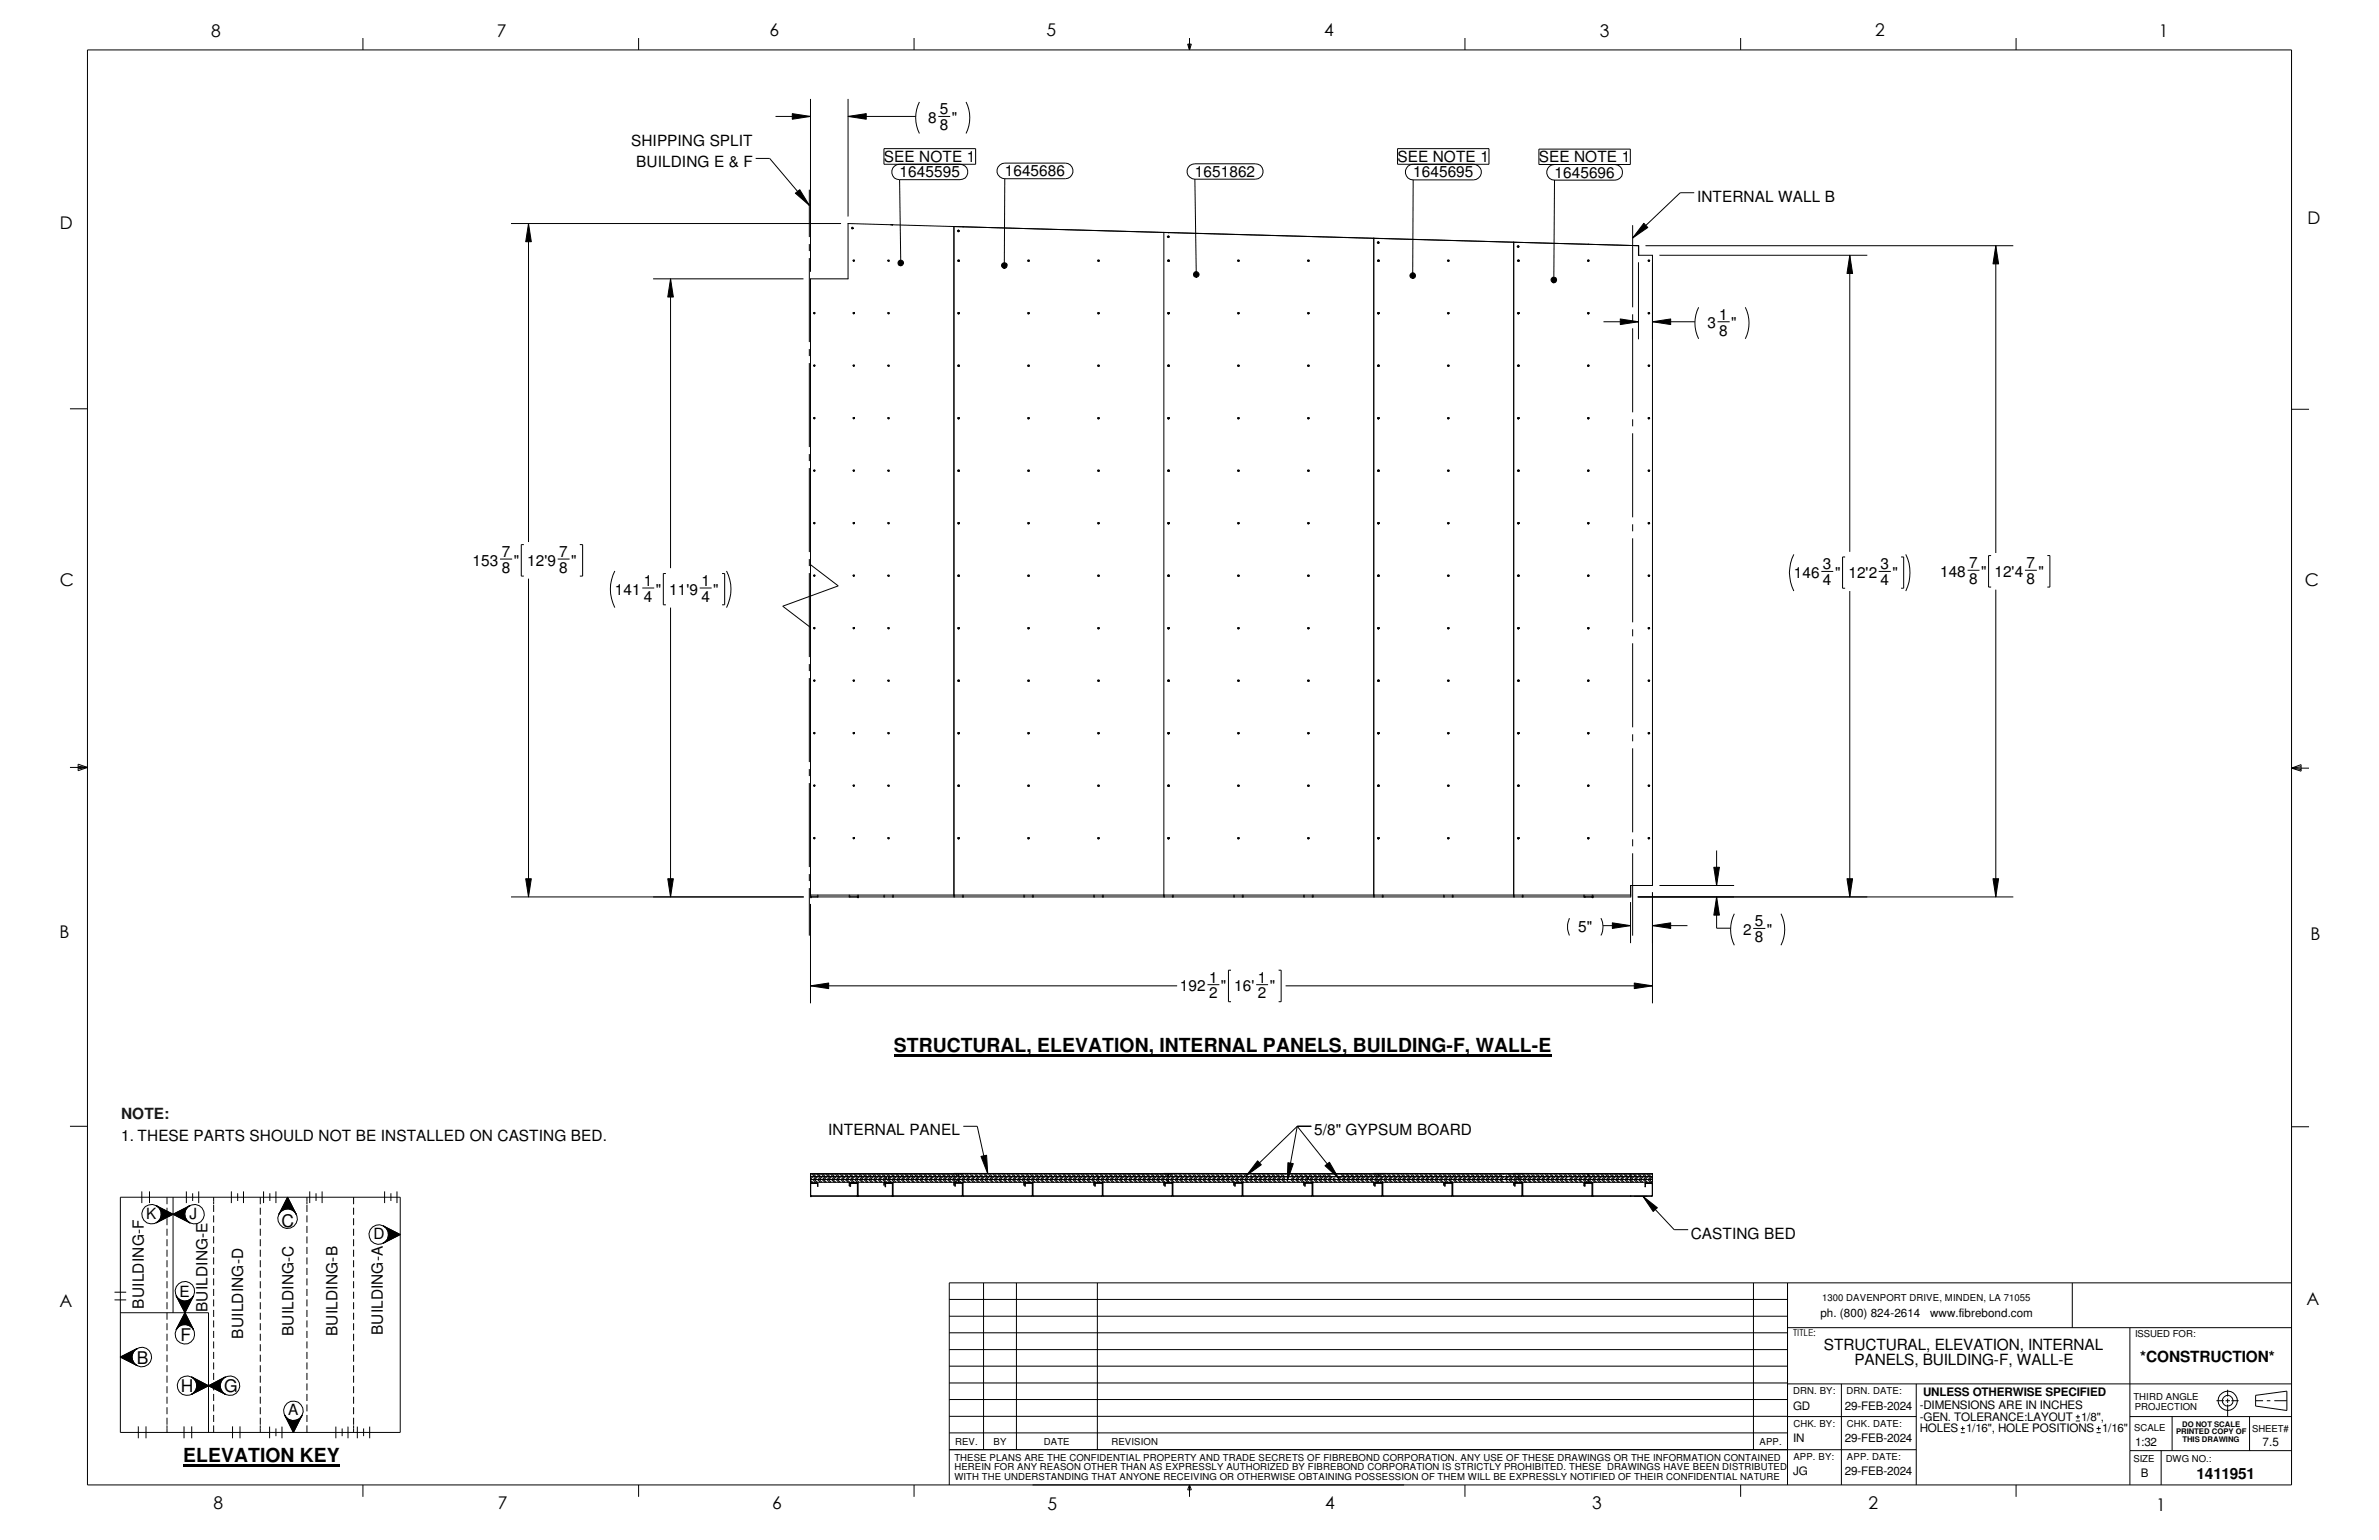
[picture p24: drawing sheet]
<svg xmlns="http://www.w3.org/2000/svg" width="432mm" height="279mm" viewBox="0 0 432 279" stroke-linecap="round" stroke-linejoin="round" font-family="sans-serif">
<defs><g id="words">
<g font-size="3.5">
<text x="162.2" y="190.9">STRUCTURAL, ELEVATION, INTERNAL PANELS, BUILDING-F, WALL-E</text>
<text x="33.2" y="265.3">ELEVATION KEY</text>
</g>
<g font-size="3.2">
<text x="38.3" y="6.6">8</text>
<text x="90.2" y="6.7">7</text>
<text x="139.7" y="6.5">6</text>
<text x="189.9" y="6.5">5</text>
<text x="240.4" y="6.6">4</text>
<text x="290.4" y="6.7">3</text>
<text x="340.4" y="6.5">2</text>
<text x="391.8" y="6.7">1</text>
<text x="10.9" y="41.5">D</text>
<text x="418.8" y="40.7">D</text>
<text x="10.8" y="106.3">C</text>
<text x="418.3" y="106.4">C</text>
<text x="10.8" y="170.2">B</text>
<text x="419.4" y="170.6">B</text>
<text x="51.1" y="222.5">C</text>
<text x="10.8" y="237.2">A</text>
<text x="418.6" y="236.7">A</text>
<text x="32.8" y="243.3">F</text>
<text x="24.8" y="247.5">B</text>
<text x="32.9" y="252.5">H</text>
<text x="40.7" y="252.5">G</text>
<text x="38.8" y="273.8">8</text>
<text x="90.3" y="273.8">7</text>
<text x="140.2" y="273.8">6</text>
<text x="190.1" y="273.9">5</text>
<text x="240.5" y="273.8">4</text>
<text x="289" y="273.9">3</text>
<text x="339.1" y="273.9">2</text>
<text x="391.3" y="274.1">1</text>
</g>
<g font-size="2.8">
<text x="168.5" y="22.3">8</text>
<text x="170.6" y="23.6">8</text>
<text x="170.6" y="20.7">5</text>
<text x="172.8" y="22.3">&quot;</text>
<text x="114.6" y="26.5">SHIPPING SPLIT</text>
<text x="160.4" y="29.3">SEE NOTE 1</text>
<text x="253.7" y="29.3">SEE NOTE 1</text>
<text x="279.3" y="29.4">SEE NOTE 1</text>
<text x="115.5" y="30.4">BUILDING E &amp; F</text>
<text x="163.3" y="32.1">1645595</text>
<text x="182.4" y="32">1645686</text>
<text x="216.9" y="32">1651862</text>
<text x="256.5" y="32.1">1645695</text>
<text x="282.2" y="32.2">1645696</text>
<text x="308" y="36.6">INTERNAL WALL B</text>
<text x="309.9" y="59.6">3</text>
<text x="312" y="58">1</text>
<text x="314.2" y="59.6">&quot;</text>
<text x="312" y="60.9">8</text>
<text x="91.1" y="101">7</text>
<text x="101.5" y="101">7</text>
<text x="85.8" y="102.6">153</text>
<text x="91.1" y="103.9">8</text>
<text x="93.3" y="102.6">&quot;</text>
<text x="95.7" y="102.6">12'9</text>
<text x="101.5" y="103.9">8</text>
<text x="103.7" y="102.6">&quot;</text>
<text x="111.6" y="107.9">141</text>
<text x="116.9" y="106.3">1</text>
<text x="119" y="107.9">&quot;</text>
<text x="121.5" y="107.9">11'9</text>
<text x="127.3" y="106.3">1</text>
<text x="129.5" y="107.9">&quot;</text>
<text x="325.6" y="104.9">146</text>
<text x="330.9" y="106.1">4</text>
<text x="330.9" y="103.3">3</text>
<text x="333.1" y="104.9">&quot;</text>
<text x="335.5" y="104.9">12'2</text>
<text x="341.3" y="106.1">4</text>
<text x="341.3" y="103.3">3</text>
<text x="343.5" y="104.9">&quot;</text>
<text x="352.1" y="104.6">148</text>
<text x="357.4" y="103">7</text>
<text x="357.4" y="105.9">8</text>
<text x="359.6" y="104.6">&quot;</text>
<text x="362" y="104.6">12'4</text>
<text x="367.8" y="105.9">8</text>
<text x="367.8" y="103">7</text>
<text x="370" y="104.6">&quot;</text>
<text x="116.9" y="109.1">4</text>
<text x="127.3" y="109.1">4</text>
<text x="286.5" y="169.1">5&quot;</text>
<text x="316.4" y="169.6">2</text>
<text x="318.5" y="168">5</text>
<text x="318.5" y="170.9">8</text>
<text x="320.7" y="169.6">&quot;</text>
<text x="214.2" y="179.8">192</text>
<text x="219.5" y="178.3">1</text>
<text x="221.6" y="179.8">&quot;</text>
<text x="224" y="179.8">16'</text>
<text x="228.3" y="178.3">1</text>
<text x="230.5" y="179.8">&quot;</text>
<text x="219.5" y="181.1">2</text>
<text x="228.3" y="181.1">2</text>
<text x="22" y="207">1. THESE PARTS SHOULD NOT BE INSTALLED ON CASTING BED.</text>
<text x="150.3" y="206">INTERNAL PANEL</text>
<text x="238.5" y="206">5/8&quot; GYPSUM BOARD</text>
<text x="26.5" y="221.2">K</text>
<text x="34.4" y="221.2">J</text>
<text x="67.8" y="224.9">D</text>
<text x="306.9" y="224.7">CASTING BED</text>
<text x="26.1" y="237.4" transform="rotate(-90 26.1 237.4)">BUILDING-F</text>
<text x="32.6" y="235.3">E</text>
<text x="37.7" y="238.1" transform="rotate(-90 37.7 238.1)">BUILDING-E</text>
<text x="44.1" y="242.9" transform="rotate(-90 44.1 242.9)">BUILDING-D</text>
<text x="53.3" y="242.4" transform="rotate(-90 53.3 242.4)">BUILDING-C</text>
<text x="61.3" y="242.4" transform="rotate(-90 61.3 242.4)">BUILDING-B</text>
<text x="69.5" y="242.2" transform="rotate(-90 69.5 242.2)">BUILDING-A</text>
<text x="331" y="244.9">STRUCTURAL, ELEVATION, INTERNAL</text>
<text x="336.6" y="247.7">PANELS, BUILDING-F, WALL-E</text>
<text x="388.5" y="247.1">*CONSTRUCTION*</text>
<text x="52.3" y="256.8">A</text>
<text x="398.7" y="268.4">1411951</text>
</g>
<text font-size="2.8" fill="#191924" x="22" y="203.1">NOTE:</text>
<g font-size="2.1">
<text x="330.4" y="239">ph. (800) 824-2614</text>
<text x="350.4" y="239">www.fibrebond.com</text>
<text x="325.5" y="255.7">GD</text>
<text x="334.9" y="255.7">29-FEB-2024</text>
<text x="348.4" y="255.7">-DIMENSIONS ARE IN INCHES</text>
<text x="348.4" y="257.8">-GEN. TOLERANCE:LAYOUT</text>
<text x="349" y="253.2">UNLESS OTHERWISE SPECIFIED</text>
<text x="377.7" y="257.8">1/8&quot;,</text>
<text x="325.5" y="261.6">IN</text>
<text x="334.9" y="261.6">29-FEB-2024</text>
<text x="348.4" y="259.9">HOLES 1/16&quot;, HOLE POSITIONS 1/16&quot;</text>
<text x="387.6" y="262.4">1:32</text>
<text x="410.7" y="262.4">7.5</text>
<text x="325.5" y="267.6">JG</text>
<text x="334.9" y="267.6">29-FEB-2024</text>
<text x="388.6" y="267.9">B</text>
</g>
<g font-size="1.7">
<text x="330.7" y="236.1">1300 DAVENPORT DRIVE, MINDEN, LA 71055</text>
<text x="325.5" y="242.4">TITLE:</text>
<text x="387.5" y="242.7">ISSUED FOR:</text>
<text x="325.5" y="252.9">DRN. BY:</text>
<text x="335.2" y="252.9">DRN. DATE:</text>
<text x="387.2" y="254">THIRD ANGLE</text>
<text x="387.5" y="255.7">PROJECTION</text>
<text x="173.4" y="262.2">REV.</text>
<text x="180.3" y="262.2">BY</text>
<text x="189.5" y="262.2">DATE</text>
<text x="201.7" y="262.2">REVISION</text>
<text x="319.4" y="262.2">APP.</text>
<text x="325.5" y="258.9">CHK. BY:</text>
<text x="335.2" y="258.9">CHK. DATE:</text>
<text x="387.3" y="259.7">SCALE</text>
<text x="408.8" y="259.8">SHEET#</text>
<text x="173.2" y="268.6">WITH THE UNDERSTANDING THAT ANYONE RECEIVING OR OTHERWISE OBTAINING POSSESSION OF THEM WILL BE EXPRESSLY NOTIFIED OF THEIR CONFIDENTIAL NATURE</text>
<text x="173.2" y="265">THESE PLANS ARE THE CONFIDENTIAL PROPERTY AND TRADE SECRETS OF FIBREBOND CORPORATION. ANY USE OF THESE DRAWINGS OR THE INFORMATION CONTAINED</text>
<text x="173.2" y="266.8">HEREIN FOR ANY REASON OTHER THAN AS EXPRESSLY AUTHORIZED BY FIBREBOND CORPORATION IS STRICTLY PROHIBITED. THESE DRAWINGS HAVE BEEN DISTRIBUTED</text>
<text x="325.5" y="264.9">APP. BY:</text>
<text x="335.2" y="264.8">APP. DATE:</text>
<text x="387.2" y="265.3">SIZE</text>
<text x="393.1" y="265.3">DWG NO.:</text>
</g>
<g font-size="1.4">
<text x="395" y="260.2">PRINTED COPY OF</text>
<text x="396.1" y="258.8">DO NOT SCALE</text>
<text x="396.2" y="261.7">THIS DRAWING</text>
</g>
</g></defs>
<g fill="none" stroke="#000" stroke-width=".18">
<path d="M15.9 9.1h400v260.3h-400zM65.9 6.9v2.2M115.9 6.9v2.2M147.1 17.9v31.4M153.9 17.9v21.4M165.9 6.9v2.2M166.9 18.5a6.4 6.4 0 0 0 0 5.7M175.3 18.5a6.4 6.4 0 0 1 0 5.7M215.6 8h.6l-.3 1.1zM215.7 8l.2 1.1M215.9 6.9v2.2M216 8l-.1 1.1"/>
<path d="M265.9 6.9v2.2M315.9 6.9v2.2M365.9 6.9v2.2M137.2 28.7h2.5l7.2 8.6M140.8 21.1h6.3M143.8 20.6l3.3 .5-3.3 .5zM144.4 35.1l.8-.7 1.7 2.9zM146.9 34.4v8.6M153.9 21.1l3.3-.5v1zM153.9 21.1h12.3M160.4 27h16.7v2.8h-16.7zM163.3 29.8a1.4 1.4 0 0 0-1.4 1.4 1.4 1.4 0 0 0 1.4 1.4"/>
<path d="M163.3 32.6l.2 15.1M170.3 21.1h2.2M174.2 29.8a1.4 1.4 0 0 1 1.5 1.4 1.4 1.4 0 0 1-1.5 1.4h-10.9M181.5 29.9l.9-.3h11a1.42 1.42 0 0 1 1.4 1.4 1.42 1.42 0 0 1-1.4 1.4h-11a1.41 1.41 0 0 1-1.4-.9 1.41 1.41 0 0 1 .5-1.6zM182.4 32.4l-.1 15.8M216 30l.9-.3h10.9a1.4 1.4 0 0 1 1.5 1.4 1.4 1.4 0 0 1-1.5 1.4h-10.9a1.4 1.4 0 0 1-1.4-.9 1.4 1.4 0 0 1 .5-1.6zM216.9 32.5l.2 17.3M253.7 27h16.6v2.8h-16.6zM256.5 29.8a1.42 1.42 0 0 0-1.4 1.4 1.42 1.42 0 0 0 1.4 1.4h11a1.42 1.42 0 0 0 1.4-1.4 1.42 1.42 0 0 0-1.4-1.4M256.5 32.6l-.1 17.4M279.3 27.1h16.6v2.7h-16.6zM282.2 29.8a1.42 1.42 0 0 0-1.5 1.5 1.42 1.42 0 0 0 1.5 1.4h10.9a1.42 1.42 0 0 0 1.4-1.4 1.42 1.42 0 0 0-1.4-1.5"/>
<path d="M282.2 32.6l-.2 18.2M307.5 35h-2.5l-8.7 8.2M92.8 40.6h59.9M95.9 40.6l.5 3.3h-1zM95.9 40.6v57.7M118.5 50.6h27.3M121.7 50.6l.5 3.3h-1zM121.7 50.6v52.5M146.9 44.3v1.3M146.9 46.8v15.3M147.8 56.7l.2 .1-.3 .1M147.8 56.7h-.1v.2"/>
<path d="M154.6 41.3l.2-.1 .1 .2-.3 .1zM155 47.2l.1 .1-.2 .1M155 47.2h-.2l.1 .2M155 56.7l.1 .1-.2 .1M155 56.7h-.2l.1 .2M161.2 47.4l-.1-.2h.3l-.2 .2M161.2 56.9l-.1-.2 .3 .1-.2 .1M161.7 40.8h.4M162 40.8h.1M163.1 47.4a.51 .51 0 0 1 .9 .1 .51 .51 0 0 1-.5 .7v-.5v.5a.51 .51 0 0 1-.5-.3 .51 .51 0 0 1 .1-.5zM173.2 41.1l-.1 121.6M173.8 41.9a.15 .15 0 0 1 .2-.1 .15 .15 0 0 1 0 .2z"/>
<path d="M173.9 47.2h.2l-.2 .2M173.9 47.2v.2M173.9 56.7l.2 .1-.2 .1M173.9 56.7v.2M173.9 41.7l.2 .2M174.1 41.9l-.2 .1M174.8 41.1h.1M181.9 47.8a.52 .52 0 0 1 .9 .2 .52 .52 0 0 1-.5 .7v-.5v.5l-.2-.1a.51 .51 0 0 1-.2-.8zM186.5 47.2h.3v.1l-.2 .1zM186.5 56.8l.3-.1v.2h-.2zM199.2 47.2h.3v.1l-.2 .1zM199.2 56.8l.3-.1v.2h-.2z"/>
<path d="M211.2 42.2v120.5M211.2 42.2l63.5 1.7M211.2 42.2h.1M211.9 42.9a.15 .15 0 0 1 .2 0 .15 .15 0 0 1 0 .2zM211.9 47.2h.3v.1l-.2 .1zM211.9 56.8l.3-.1v.2h-.2zM212 42.8l.2 .2M212 47.2v.2M212 56.7v.2M212 42.2h.1M212.2 43l-.2 .1M216.7 49.4a.51 .51 0 0 1 .9 .2 .51 .51 0 0 1-.5 .7v-.5v.5a.51 .51 0 0 1-.4-.3 .51 .51 0 0 1 0-.6z"/>
<path d="M224.6 47.2h.3v.1l-.2 .1zM224.6 56.8l.3-.1v.2h-.2zM237.3 47.2h.3v.1l-.2 .1zM237.3 56.8l.3-.1v.2h-.2zM249.4 43.2l-.1 119.5M250 44l.1-.1 .2 .2-.2 .1zM250 56.8l.3-.1v.2h-.2zM250 47.2h.3v.1l-.2 .1zM250.1 43.9l.2 .1M250.1 47.2v.2M250.1 56.7v.2M250.1 43.3h.1"/>
<path d="M250.3 44l-.2 .2M256.1 49.7a.49 .49 0 0 1 .8 .1 .49 .49 0 0 1-.5 .7v-.5v.5a.48 .48 0 0 1-.5-.3 .48 .48 0 0 1 .2-.5zM262.7 56.8l.3-.1v.2h-.2zM262.7 47.2h.3v.1l-.2 .1zM274.7 43.9v118.8M274.7 43.9h.1M275.4 56.8l.3-.1v.2h-.2zM275.4 47.2h.3v.1l-.2 .1zM275.4 44.6h.1a.15 .15 0 0 1 .2 .1 .15 .15 0 0 1-.1 .2l-.2-.1zM275.5 44.6l.2 .1M275.7 44.7l-.2 .2M281.7 50.4a.51 .51 0 0 1 .8 .2 .51 .51 0 0 1-.5 .7v-.5v.5l-.3-.2a.47 .47 0 0 1 0-.7z"/>
<path d="M288.2 47.2v.2M288.2 47.2h.2v.2h-.2M288.2 56.7v.2M288.2 56.7h.2v.2h-.2M288.2 44.3h.1M291 58.4h6.4M294.1 57.9l3.3 .5-3.3 .5zM296.3 40.9v14.9M296.3 57v1.3M296.3 59.6v15.2M297.4 44.6v1.7h2.5v114.4h-3.9v1.7M297.4 47.6v14"/>
<path d="M297.4 46.3v-1.7l-143.5-4v10h-6.8v112.1h148.9v-2M298.4 40.5l.7 .8-2.8 1.9zM298.7 44.6h66.7M299.1 47.2h.3v.1l-.2 .1zM299.1 56.7h.3v.2h-.2zM299.9 58.4l3.3-.5v1zM299.9 58.4h7.7M301.2 46.3h37.7M308.3 55.8a6.4 6.4 0 0 0 0 5.7M311.7 58.4h2.2M316.8 55.8a6.4 6.4 0 0 1 0 5.7M335.7 46.3l.6 3.3h-1.1z"/>
<path d="M335.7 46.3v53.8M362.2 44.6l.6 3.3h-1.1zM362.2 44.6v55.7M12.7 74.2h3.2M146.9 63.3v1.3M146.9 65.9v15.2M147.8 66.3h-.1v.1M147.8 66.2l.2 .1-.3 .2M147.8 75.8h-.1v.1M147.8 75.7l.2 .2-.3 .1M155 66.2l.1 .1-.2 .2M155 66.3h-.2l.1 .1"/>
<path d="M155 75.7l.1 .2-.2 .1M155 75.8h-.2l.1 .1M161.2 66.4l-.1-.1h.3l-.2 .2M161.2 75.9l-.1-.1h.3l-.2 .2M173.9 66.3h.2l-.2 .2M173.9 66.3v.2M173.9 75.8h.2l-.2 .2M173.9 75.8v.2M186.5 66.3h.3v.1l-.2 .1zM186.5 75.8h.3v.1l-.2 .1zM199.2 66.3h.3v.1l-.2 .1zM199.2 75.8h.3v.1l-.2 .1z"/>
<path d="M211.9 66.3h.3v.1l-.2 .1zM211.9 75.8h.3v.1l-.2 .1zM212 66.3v.2M212 75.8v.2M224.6 66.3h.3v.1l-.2 .1zM224.6 75.8h.3v.1l-.2 .1zM237.3 66.3h.3v.1l-.2 .1zM237.3 75.8h.3v.1l-.2 .1zM250 75.8h.3v.1l-.2 .1zM250 66.3h.3v.1l-.2 .1zM250.1 66.3v.2M250.1 75.8v.2"/>
<path d="M262.7 75.8h.3v.1l-.2 .1zM262.7 66.3h.3v.1l-.2 .1zM275.4 75.8h.3v.1l-.2 .1zM275.4 66.3h.3v.1l-.2 .1zM288.2 66.3v.2M288.2 66.3h.2v.1l-.2 .1M288.2 75.8v.2M288.2 75.8h.2v.1l-.2 .1M296.3 76.1v1.2M296.3 78.6v15.3M299.1 66.3h.3v.1l-.2 .1zM299.1 75.8h.3v.1l-.2 .1z"/>
<path d="M415.9 74.3h3.2M95.1 98.8h-.5v5.7h.5M105.2 98.8h.5v5.7h-.5M146.9 82.4v1.3M146.9 84.9v15.3M147.8 85.3h-.1v.2M147.8 85.3l.2 .1-.3 .1M147.8 94.8l.2 .1-.2 .1h-.1v-.2h.1M155 85.3l.1 .1-.2 .1M155 85.3h-.2l.1 .2M155 94.8l.1 .1-.2 .1-.1-.2h.2M161.1 94.8h.3v.2h-.2z"/>
<path d="M161.2 85.5l-.1-.2h.3l-.2 .2M173.9 85.3h.2l-.2 .2M173.9 85.3v.2M173.9 94.8l.2 .1-.2 .1M173.9 94.8v.2M186.5 85.3h.3v.1l-.2 .1zM186.5 94.9l.3-.1v.2h-.2zM199.2 85.3h.3v.1l-.2 .1zM199.2 94.9l.3-.1v.2h-.2zM211.9 85.3h.3v.1l-.2 .1zM211.9 94.9l.3-.1v.2h-.2zM212 85.3v.2"/>
<path d="M212 94.8v.2M224.6 85.3h.3v.1l-.2 .1zM224.6 94.9l.3-.1v.2h-.2zM237.3 85.3h.3v.1l-.2 .1zM237.3 94.9l.3-.1v.2h-.2zM250 94.9l.3-.1v.2h-.2zM250 85.3h.3v.1l-.2 .1zM250.1 85.3v.2M250.1 94.8v.2M262.7 94.9l.3-.1v.2h-.2zM262.7 85.3h.3v.1l-.2 .1zM275.4 94.9l.3-.1v.2h-.2z"/>
<path d="M275.4 85.3h.3v.1l-.2 .1zM288.2 85.3v.2M288.2 85.3h.2v.2h-.2M288.2 94.8v.2M288.2 94.8h.2v.2h-.2M296.3 95.1v1.3M296.3 97.7v15.2M299.1 85.3h.3v.1l-.2 .1zM299.1 94.8h.3v.2h-.2zM90.8 101.4h2.2M95.9 105v57.7M101.2 101.4h2.2"/>
<path d="M111.6 103.6a7.3 7.3 0 0 0 0 6.6M116.6 106.7h2.1M120.9 104.1h-.5v5.6h.5M121.7 110.2v52.5M127 106.7h2.2M131.1 104.1h.4v5.6h-.4M131.9 103.6a7.3 7.3 0 0 1 0 6.6M146.9 101.4v1.3M146.9 104v15.2M147.1 102.4l5 3.9-10 3.7 5 3.8M147.8 104.3l.2 .1-.3 .2M147.8 113.9h-.1v.1"/>
<path d="M147.8 113.8l.2 .2-.3 .1M147.8 104.4h-.1v.1M155 104.3l.1 .1-.2 .2M155 104.4h-.2l.1 .1M155 113.8l.1 .2-.2 .1M155 113.9h-.2l.1 .1M161.2 104.5l-.1-.1h.3l-.2 .2M161.2 114l-.1-.1h.3l-.2 .2M173.9 104.4h.2l-.2 .2M173.9 104.4v.2M173.9 113.9h.2l-.2 .2M173.9 113.9v.2"/>
<path d="M186.5 104.4h.3v.1l-.2 .1zM186.5 113.9h.3v.1l-.2 .1zM199.2 104.4h.3v.1l-.2 .1zM199.2 113.9h.3v.1l-.2 .1zM211.9 104.4h.3v.1l-.2 .1zM211.9 113.9h.3v.1l-.2 .1zM212 104.4v.2M212 113.9v.2M224.6 104.4h.3v.1l-.2 .1zM224.6 113.9h.3v.1l-.2 .1zM237.3 104.4h.3v.1l-.2 .1zM237.3 113.9h.3v.1l-.2 .1z"/>
<path d="M250 113.9h.3v.1l-.2 .1zM250 104.4h.3v.1l-.2 .1zM250.1 104.4v.2M250.1 113.9v.2M262.7 113.9h.3v.1l-.2 .1zM262.7 104.4h.3v.1l-.2 .1zM275.4 113.9h.3v.1l-.2 .1zM275.4 104.4h.3v.1l-.2 .1zM288.2 104.4v.2M288.2 104.4h.2v.1l-.2 .1M288.2 113.9v.2M288.2 113.9h.2v.1l-.2 .1"/>
<path d="M296.3 114.2v1.2M296.3 116.7v15.3M299.1 104.4h.3v.1l-.2 .1zM299.1 113.9h.3v.1l-.2 .1zM325.6 100.6a7.3 7.3 0 0 0 0 6.6M330.6 103.7h2.1M334.9 101h-.5v5.7h.5M335.7 107.2v55.5M341 103.7h2.2M345.1 101h.4v5.7h-.4M345.9 100.6a7.6 7.6 0 0 1 0 6.6M357.1 103.5h2.2"/>
<path d="M361.4 100.8h-.5v5.7h.5M362.2 107v55.7M367.5 103.5h2.2M371.6 100.8h.5v5.7h-.5M12.7 139.2h3.2M14.2 138.6l1.7 .6-1.7 .6zM14.2 139l1.7 .2M15.9 139.2l-1.7 .3M146.9 120.5v1.3M146.9 123v15.3M146.9 139.5v1.3M147.7 133.1v-.2h.2v.2h-.2"/>
<path d="M147.8 123.4h-.1v.2M147.8 123.4l.2 .1-.3 .1M154.9 133.1l-.1-.2h.3v.2h-.2M155 123.4l.1 .1-.2 .1M155 123.4h-.2l.1 .2M161.2 123.6l-.1-.2h.3l-.2 .2M161.2 133.1l-.1-.2 .3 .1-.2 .1M173.9 123.4h.2l-.2 .2M173.9 123.4v.2M173.9 132.9l.2 .1-.2 .1M173.9 132.9v.2M186.5 123.4h.3v.1l-.2 .1z"/>
<path d="M186.5 133l.3-.1v.2h-.2zM199.2 123.4h.3v.1l-.2 .1zM199.2 133l.3-.1v.2h-.2zM211.9 123.4h.3v.1l-.2 .1zM211.9 133l.3-.1v.2h-.2zM212 123.4v.2M212 132.9v.2M224.6 123.4h.3v.1l-.2 .1zM224.6 133l.3-.1v.2h-.2zM237.3 123.4h.3v.1l-.2 .1zM237.3 133l.3-.1v.2h-.2zM250 133l.3-.1v.2h-.2z"/>
<path d="M250 123.4h.3v.1l-.2 .1zM250.1 123.4v.2M250.1 132.9v.2M262.7 133l.3-.1v.2h-.2zM262.7 123.4h.3v.1l-.2 .1zM275.4 133l.3-.1v.2h-.2zM275.4 123.4h.3v.1l-.2 .1zM288.2 123.4v.2M288.2 123.4h.2v.2h-.2M288.2 132.9v.2M288.2 132.9h.2v.2h-.2M296.3 133.2v1.3"/>
<path d="M296.3 135.8v15.2M299.1 123.4h.3v.1l-.2 .1zM299.1 132.9h.3v.2h-.2zM415.9 139.4l1.8 .2M415.9 139.4l1.8-.7v1.2zM415.9 139.4h3.2M417.7 139.1l-1.8 .3M95.4 159.4h1l-.5 3.3zM121.2 159.4h1l-.5 3.3zM146.9 142.1v15.2M146.9 158.6v1.3M147.8 151.9l.2 .2-.3 .1"/>
<path d="M147.8 152h-.1v.1M147.8 142.4l.2 .1-.3 .2M147.8 142.5h-.1v.1M155 152h-.2l.1 .1M155 151.9l.1 .2-.2 .1M155 142.5h-.2l.1 .1M155 142.4l.1 .1-.2 .2M161.2 152.1l-.1-.1h.3l-.2 .2M161.2 142.6l-.1-.1h.3l-.2 .2M173.9 152h.2l-.2 .2M173.9 152v.2M173.9 142.5h.2l-.2 .2"/>
<path d="M173.9 142.5v.2M186.5 152h.3v.1l-.2 .1zM186.5 142.5h.3v.1l-.2 .1zM199.2 152h.3v.1l-.2 .1zM199.2 142.5h.3v.1l-.2 .1zM211.9 152h.3v.1l-.2 .1zM211.9 142.5h.3v.1l-.2 .1zM212 142.5v.2M212 152v.2M224.6 152h.3v.1l-.2 .1zM224.6 142.5h.3v.1l-.2 .1zM237.3 152h.3v.1l-.2 .1z"/>
<path d="M237.3 142.5h.3v.1l-.2 .1zM250 152h.3v.1l-.2 .1zM250 142.5h.3v.1l-.2 .1zM250.1 142.5v.2M250.1 152v.2M262.7 152h.3v.1l-.2 .1zM262.7 142.5h.3v.1l-.2 .1zM275.4 152h.3v.1l-.2 .1zM275.4 142.5h.3v.1l-.2 .1zM288.2 152v.2M288.2 152h.2v.1l-.2 .1M288.2 142.5v.2"/>
<path d="M288.2 142.5h.2v.1l-.2 .1M296.3 152.3v1.2M296.3 154.8v15M299.1 152h.3v.1l-.2 .1zM299.1 142.5h.3v.1l-.2 .1zM311.1 157.4h1l-.5 3.3zM311.6 154.3v6.4M335.2 159.4h1.1l-.6 3.3zM361.7 159.4h1.1l-.6 3.3zM92.8 162.7h53.1M146.9 161.1v8.7M147.1 178.9l3.3-.5v1z"/>
<path d="M147.1 164v18M147.1 162.4h148.9M147.1 178.9h66.6M147.2 162.7h.1M148.5 162.4v.3M154.1 162.4v.3M155.7 162.7h.1M155.7 162.4v.3M160.4 162.4v.3M162.1 162.4v.3M174.8 162.4v.3M185.8 162.4v.3"/>
<path d="M187.5 162.4v.3M198.5 162.4v.3M200.2 162.4v.3M212.9 162.4v.3M219.2 178.6h2.1M223.4 176h-.4v5.7h.4M223.9 162.4v.3M225.6 162.4v.3M228 178.6h2.2M232.1 176h.4v5.7h-.4M233.3 178.9h66.6M236.6 162.4v.3"/>
<path d="M238.3 162.4v.3M251 162.4v.3M262 162.4v.3M263.7 162.4v.3M276.4 162.4v.3M284.9 166.6l-.2 .4a3.4 3.4 0 0 0 .2 2.7M287.5 162.4v.3M289.1 162.7h.1M289.1 162.4v.3M290.6 166.6a3.4 3.4 0 0 1 0 3.1M291 167.9h5M292.7 167.4l3.3 .5-3.3 .5z"/>
<path d="M296 163.7v7.4M296.6 178.4l3.3 .5-3.3 .5zM297.3 162.7h68.1M299.9 167.9l3.3-.5v1zM299.9 161.9v20.1M299.9 167.9h6.4M301.2 160.7h13.5M311.6 162.7l.5 3.3h-1zM311.6 162.7v5.7h2.5M314.8 165.8a6.4 6.4 0 0 0 0 5.7M318.2 168.4h2.2M323.3 165.8a6.4 6.4 0 0 1 0 5.7"/>
<path d="M12.7 204.3h3.2M21.8 217.2h50.8v42.7h-50.8zM25.7 216.2v2.1M27.1 216.2v2.1M28.3 218.7l3.1 1.6-3.1 1.6 .6-.5a1.98 1.98 0 0 0 .4-1.5l-.4-.7zM28.3 218.7l6.2 3.2M30.3 217.2v1.3M30.3 219.1v1.3M31.4 217.2v21M33.8 216.2v2.1M34.5 218.7l-6.2 3.2M35 216.5v1.4"/>
<path d="M36.1 216.2v2.1M38.8 217.2v1.3M38.8 218.6v1.3M42 216.2v2.1M43.1 216.5v1.4M44.2 216.2v2.1M47.2 217.2v1.3M47.2 219.1v1.3M47.8 216.2v2.1M49 216.5v1.4M50.1 216.2v2.1M52.2 217.2l1.6 3.1-.2-.3a1.72 1.72 0 0 0-1.2-.7l-.5 .1a1.62 1.62 0 0 0-1.3 .9z"/>
<path d="M55.7 217.2v1.3M55.7 218.6v1.3M56.2 216.2v2.1M57.4 216.5v1.4M58.5 216.2v2.1M64.2 217.2v1.3M64.2 219.1v1.3M69.8 216.2v2.1M71 216.5v1.4M72.1 216.2v2.1M147.1 214h152.8M147.1 213.5h152.8"/>
<path d="M147.1 212.9h152.8v1.6h-152.8zM147.1 213h152.8M147.1 214.4l.1 .1M147.1 214.1l.4 .4M147.1 213.3l.3 .3M147.2 217h.1M147.2 217v-2.3h1.2l.1 .5-.1-.6-1.3 .1 .1 2.3M147.2 213.6l-.1 .1M147.4 213.1l.5 .5M147.5 213.6l-.4 .4M147.7 213.1l.5 .5M147.9 214l.5 .5"/>
<path d="M148 213.6l-.4 .4 .5 .5M148.3 213.1l.5 .5M148.3 213.6l-.5 .4M148.5 213.1l.6 .5M148.7 214l.5 .5M148.9 213.6l-.5 .4 .5 .5M149.1 213.1l.5 .5M149.2 213.6l-.5 .4M149.3 214l.5 .5M149.4 213.1l.5 .5M149.6 214l.4 .5M149.7 213.6l-.5 .4"/>
<path d="M149.9 213.1l.6 .5M150 213.6l-.5 .4M150.1 214l.5 .5M150.2 213.1l.5 .5M150.4 214l.5 .5M150.6 213.6l-.5 .4M150.8 213.1l.5 .5M150.9 213.6l-.5 .4M151 214l.5 .5M151.1 213.1l.5 .5M151.4 213.6l-.5 .4M151.6 213.1l.5 .5"/>
<path d="M151.7 213.6l-.5 .4 .5 .5M151.8 214l.5 .5M151.9 213.1l.5 .5M152.3 213.6l-.5 .4M152.5 213.1l.5 .5M152.5 213.6l-.4 .4 .5 .5M152.7 214l.4 .5M152.8 213.1l.4 .5M153.1 213.6l-.5 .4M153.3 213.1l.5 .5M153.4 213.6l-.5 .4 .5 .5M153.6 213.1l.5 .5"/>
<path d="M154 213.6l-.5 .4 .5 .5M154.2 213.1l.5 .5M154.2 213.6l-.4 .4 .5 .5M154.3 214.5l1.4 .1v2.4M154.3 214.5l-.2 .1v.5l.1-.5h1.4M154.4 214.6l-.1 .2v.4l.1-.5h1.2v2.2M154.4 213.1l.5 .5M154.6 214l.5 .5M154.8 213.6l-.5 .4 .5 .5M155 213.1l.5 .5M155.1 213.6l-.5 .4M155.3 213.1l.5 .5"/>
<path d="M155.4 214l.6 .5M155.6 214.6l.1 .2M155.6 214.6l.1 2.3M155.6 216.9l-8.4 .1M155.6 216.9h.1M155.6 216.9l.1 .1M155.6 213.6l-.4 .4 .5 .5M155.7 216.9v.1M155.7 217h-8.5M155.7 216.9h6.3M155.9 213.1l.4 .5M155.9 213.6l-.5 .4"/>
<path d="M156.1 213.1l.5 .5M156.3 214l.5 .5M156.5 213.6l-.5 .4 .5 .5M156.7 213.1l.5 .5M156.8 213.6l-.5 .4M156.8 214l.6 .5M157 213.1l.5 .5M157.1 214l.5 .5M157.3 213.6l-.5 .4M157.5 213.1l.5 .5M157.6 213.6l-.5 .4M157.7 214l.5 .5"/>
<path d="M157.8 213.1l.5 .5M158 214l.5 .5M158.2 213.6l-.6 .4M158.4 213.1l.5 .5M158.5 213.6l-.6 .4M158.5 214l.5 .5M158.7 213.1l.5 .5M159 213.6l-.5 .4M159.2 213.1l.5 .5M159.3 213.6l-.5 .4 .5 .5M159.4 214l.5 .5M159.5 213.1l.5 .5"/>
<path d="M159.9 213.6l-.6 .4M160.1 213.1l.5 .5M160.1 213.6l-.5 .4 .5 .5M160.2 214l.5 .5M160.4 213.1l.4 .5M160.6 214.5h-.2v.5l.1-.5h1.5v2.4M160.7 213.6l-.5 .4M160.9 213.5v.5M160.9 213.1l.5 .5M161 213.6l-.5 .4 .5 .5M161.2 213.1l.5 .5M161.2 213.5v.5"/>
<path d="M161.5 213.6l-.5 .4 .5 .5M161.8 213.1l.5 .5M161.8 213.6l-.5 .4 .5 .5M162 216.9h.1M162 214.5l.1 .1v2.4h12.5l.1-2.3h-1.3v.5l-.1-.4 .1-.2h1.2l.1 .2M162 216.9v.1M162 217h-6.3M162 214.8l-.1-.2h-1.2v.2v.5v-.6h1.3v2.2M162 216.9l.1 .1h12.5l.1-.1M162 213.1l.5 .5M162.2 214l.5 .5M162.3 213.6l-.4 .4 .5 .5"/>
<path d="M162.6 213.1l.5 .5M162.6 213.6l-.5 .4M162.9 213.1l.5 .5M163 214l.5 .5M163.2 213.6l-.5 .4 .5 .5M163.4 213.1l.5 .5M163.5 213.6l-.5 .4M163.6 214l.5 .5M163.7 213.1l.5 .5M163.9 214l.4 .5M164 213.6l-.5 .4M164.3 213.1l.5 .5"/>
<path d="M164.3 213.6l-.5 .4M164.4 214l.5 .5M164.5 213.1l.6 .5M164.7 214l.5 .5M164.9 213.6l-.5 .4M165.1 213.1l.5 .5M165.2 213.6l-.5 .4M165.3 214l.5 .5M165.4 213.1l.5 .5M165.6 214l.4 .5M165.7 213.6l-.5 .4M165.9 213.1l.6 .5"/>
<path d="M166 213.6l-.5 .4M166.1 214l.5 .5M166.2 213.1l.6 .5M166.6 213.6l-.5 .4M166.8 213.1l.5 .5M166.9 213.6l-.5 .4 .5 .5M167 214l.4 .5M167.1 213.1l.5 .5M167.4 213.6l-.5 .4M167.6 213.1l.5 .5M167.7 213.6l-.5 .4 .5 .5M167.8 214l.5 .5"/>
<path d="M167.9 213.1l.5 .5M168.3 213.6l-.5 .4M168.5 213.1l.5 .5M168.5 213.6l-.4 .4 .5 .5M168.8 213.1l.4 .5M169.1 213.6l-.5 .4 .5 .5M169.3 213.1l.5 .5M169.4 213.6l-.5 .4 .5 .5M169.6 213.1l.5 .5M169.8 214l.5 .5M169.9 213.6l-.4 .4 .5 .5M170.2 213.1l.4 .5"/>
<path d="M170.2 213.6l-.5 .4M170.4 213.1l.5 .5M170.6 214l.5 .5M170.8 213.6l-.5 .4 .5 .5M171 213.1l.5 .5M171.1 213.6l-.5 .4M171.2 214l.5 .5M171.3 213.1l.5 .5M171.4 214l.5 .5M171.6 213.6l-.5 .4M171.8 213.1l.5 .5M171.9 213.6l-.5 .4"/>
<path d="M172 214l.5 .5M172.1 213.1l.5 .5M172.3 214l.5 .5M172.5 213.6l-.5 .4M172.7 213.1l.5 .5M172.8 213.6l-.5 .4M172.8 214l.6 .5M173 213.1l.5 .5M173.1 212.9l122.9 .1M173.1 214l.5 .5M173.3 214.5h-.2v.5l.1-.5h1.5v2.4M173.3 213.6l-.5 .4"/>
<path d="M173.5 213.1l.5 .5M173.6 213v.5M173.6 214v.5M173.6 213.6l-.5 .4M173.7 214l.5 .5M173.8 213.1l.5 .5M173.9 213v.5M173.9 214v.5M174.2 213.6l-.5 .4M174.4 213.1l.5 .5M174.4 213.6l-.5 .4 .6 .5M174.5 214l.5 .5"/>
<path d="M174.7 214.5l.1 .1v2.4h12.5l.1-2.3h-1.3v.5l-.1-.4 .1-.2h1.2l.1 .2M174.7 213.1l.4 .5M174.7 216.9l.1 .1h12.5l.1-.1M174.8 212.9v.1M174.8 204.3h2.6l1.9 8.6M175 213.6l-.5 .4M175.2 213.1l.5 .5M175.3 213.6l-.5 .4 .5 .5M175.4 214l.5 .5M175.5 213.1l.5 .5M175.9 213.6l-.6 .4M176.1 213.1l.5 .5"/>
<path d="M176.1 213.6l-.5 .4 .5 .5M176.4 213.1l.4 .5M176.5 214l.5 .5M176.7 213.6l-.5 .4 .5 .5M176.9 213.1l.5 .5M177 213.6l-.6 .4M177.2 213.1l.5 .5M177.3 214l.5 .5M177.5 213.6l-.5 .4 .5 .5M177.8 213.1l.4 .5M177.8 213.6l-.5 .4M178 213.1l.5 .5"/>
<path d="M178.1 209.8l1-.2 .2 3.3zM178.2 214l.5 .5M178.4 213.6l-.5 .4 .5 .5M178.6 213.1l.5 .5M178.6 213.6l-.5 .4M178.7 214l.5 .5M178.9 213.1l.5 .5M179 214l.5 .5M179.2 213.6l-.5 .4M179.4 213.1l.5 .5M179.5 213.6l-.5 .4M179.6 214l.5 .5"/>
<path d="M179.7 213.1l.5 .5M179.9 214l.4 .5M180 213.6l-.5 .4M180.3 213.1l.5 .5M180.3 213.6l-.5 .4M180.4 214l.5 .5M180.6 213.1l.5 .5M180.7 214l.5 .5M180.9 213.6l-.5 .4M181.1 213.1l.5 .5M181.2 213.6l-.5 .4M181.3 214l.4 .5"/>
<path d="M181.4 213.1l.5 .5M181.7 213.6l-.5 .4M181.9 213.1l.6 .5M182 213.6l-.5 .4 .5 .5M182.1 214l.5 .5M182.2 213.1l.5 .5M182.6 213.6l-.5 .4M182.8 213.1l.5 .5M182.8 213.6l-.4 .4 .5 .5M183 214l.4 .5M183.1 213.1l.5 .5M183.4 213.6l-.5 .4"/>
<path d="M183.6 213.1l.5 .5M183.7 213.6l-.5 .4 .5 .5M183.9 213.1l.5 .5M184.1 214l.5 .5M184.3 213.6l-.5 .4 .5 .5M184.5 213.1l.5 .5M184.5 213.6l-.5 .4M184.7 213.1l.6 .5M184.9 214l.5 .5M185.1 213.6l-.5 .4 .5 .5M185.3 213.1l.5 .5M185.4 213.6l-.5 .4"/>
<path d="M185.6 213.1l.5 .5M185.8 214l.5 .5M185.9 213.6l-.4 .4 .5 .5M186 214.5h1.4v2.4M186 214.5h-.2v.5l.2-.5M186.2 213.1l.4 .5M186.2 213.6l-.5 .4M186.3 214l.5 .5M186.4 213.1l.5 .5M186.6 214l.5 .5M186.8 213.6l-.5 .4M187 213.1l.5 .5"/>
<path d="M187.1 213.6l-.5 .4M187.2 214l.5 .5M187.3 213.1l.5 .5M187.4 214.5l.1 .1v2.4h12.5l.1-2.3h-1.3v.5l-.1-.4 .1-.2h1.2l.1 .2M187.4 216.9l.1 .1h12.5l.1-.1M187.5 214l.4 .5M187.6 213.6l-.5 .4M187.8 213.1l.5 .5M187.9 213.6l-.5 .4M188 214l.5 .5M188.1 213.1l.5 .5M188.3 214l.5 .5"/>
<path d="M188.5 213.6l-.5 .4M188.7 213.1l.5 .5M188.8 213.6l-.5 .4M188.8 214l.5 .5M189 213.1l.5 .5M189.3 213.6l-.5 .4M189.5 213.1l.5 .5M189.6 213.6l-.5 .4 .5 .5M189.7 214l.5 .5M189.8 213.1l.5 .5M190.2 213.6l-.5 .4M190.4 213.1l.5 .5"/>
<path d="M190.4 213.6l-.5 .4 .6 .5M190.5 214l.5 .5M190.7 213.1l.4 .5M191 213.6l-.5 .4M191.2 213.1l.5 .5M191.3 213.6l-.5 .4 .5 .5M191.5 213.1l.5 .5M191.6 214l.6 .5M191.8 213.6l-.5 .4 .6 .5M192.1 213.1l.4 .5M192.1 213.6l-.5 .4M192.3 213.1l.5 .5"/>
<path d="M192.5 214l.5 .5M192.7 213.6l-.5 .4 .5 .5M192.9 213.1l.5 .5M193 213.6l-.6 .4M193.2 213.1l.5 .5M193.3 214l.5 .5M193.5 213.6l-.5 .4 .5 .5M193.8 213.1l.4 .5M193.8 213.6l-.5 .4M193.9 214l.5 .5M194 213.1l.5 .5M194.2 214l.4 .5"/>
<path d="M194.4 213.6l-.6 .4M194.6 213.1l.5 .5M194.6 213.6l-.5 .4M194.7 214l.5 .5M194.9 213.1l.5 .5M195 214l.5 .5M195.2 213.6l-.5 .4M195.4 213.1l.5 .5M195.5 213.6l-.5 .4M195.6 214l.5 .5M195.7 213.1l.5 .5M196 213.6l-.5 .4"/>
<path d="M196.3 213.1l.5 .5M196.3 213.6l-.5 .4 .5 .5M196.4 214l.5 .5M196.6 213.1l.5 .5M196.9 213.6l-.5 .4M197.1 213.1l.5 .5M197.1 213.6l-.4 .4 .5 .5M197.3 214l.4 .5M197.4 213.1l.5 .5M197.7 213.6l-.5 .4M198 213.1l.5 .5M198 213.6l-.5 .4 .5 .5"/>
<path d="M198.1 214l.5 .5M198.2 213.1l.5 .5M198.6 213.6l-.5 .4M198.7 214.5h-.2v.5l.1-.5h1.5v2.4M198.8 213.1l.5 .5M198.8 213.6l-.4 .4 .5 .5M199.1 213.1l.5 .5M199.2 214l.5 .5M199.3 213.5v.5M199.4 213.6l-.5 .4 .5 .5M199.6 213.1l.5 .5M199.7 213.6l-.5 .4"/>
<path d="M199.9 213.1l.5 .5M200.1 214.5l.1 .1v2.4h12.5l.1-2.3h-1.3v.5l-.1-.4 .1-.2h1.2l.1 .2M200.1 214l.5 .5M200.1 216.9l.1 .1h12.5l.1-.1M200.2 213.6l-.4 .4 .5 .5M200.5 213.1l.5 .5M200.5 213.6l-.5 .4M200.7 213.1l.6 .5M200.9 214l.5 .5M201.1 213.6l-.5 .4 .5 .5M201.3 213.1l.5 .5M201.4 213.6l-.5 .4"/>
<path d="M201.5 214l.5 .5M201.6 213.1l.5 .5M201.8 214l.4 .5M201.9 213.6l-.5 .4M202.1 213.1l.5 .5M202.2 213.6l-.5 .4M202.3 214l.5 .5M202.4 213.1l.5 .5M202.6 214l.5 .5M202.8 213.6l-.5 .4M203 213.1l.5 .5M203.1 213.6l-.5 .4"/>
<path d="M203.2 214l.5 .5M203.3 213.1l.5 .5M203.6 213.6l-.5 .4M203.8 213.1l.5 .5M203.9 213.6l-.5 .4 .5 .5M204 214l.5 .5M204.1 213.1l.5 .5M204.5 213.6l-.5 .4M204.7 213.1l.5 .5M204.7 213.6l-.4 .4 .5 .5M204.9 214l.4 .5M205 213.1l.4 .5"/>
<path d="M205.3 213.6l-.5 .4M205.5 213.1l.5 .5M205.6 213.6l-.5 .4 .5 .5M205.7 214l.5 .5M205.8 213.1l.5 .5M206 214l.5 .5M206.2 213.6l-.5 .4M206.4 213.1l.5 .5M206.4 213.6l-.5 .4M206.6 213.1l.5 .5M206.8 214l.5 .5M207 213.6l-.5 .4 .5 .5"/>
<path d="M207.2 213.1l.5 .5M207.3 213.6l-.5 .4M207.5 213.1l.5 .5M207.6 214l.6 .5M207.8 213.6l-.5 .4 .6 .5M208.1 213.1l.4 .5M208.1 213.6l-.5 .4M208.3 213.1l.5 .5M208.5 214l.5 .5M208.7 213.6l-.5 .4 .5 .5M208.9 213.1l.5 .5M209 213.6l-.6 .4"/>
<path d="M209 214l.5 .5M209.2 213.1l.5 .5M209.3 214l.5 .5M209.5 213.6l-.5 .4M209.7 213.1l.5 .5M209.8 213.6l-.5 .4M209.9 214l.5 .5M210 213.1l.5 .5M210.2 214l.5 .5M210.4 213.6l-.6 .4M210.6 213.1l.5 .5M210.7 213.6l-.6 .4"/>
<path d="M210.7 214l.5 .5M210.9 213.1l.5 .5M211.2 213.6l-.5 .4M211.2 212.9h.1M211.4 214.5h-.2v.5l.1-.5h1.5v2.4M211.4 213.1l.5 .5M211.5 213.6l-.5 .4 .5 .5M211.6 214l.4 .5M211.7 213.1l.5 .5M212 213v.5M212 214v.5M212 213.6l-.5 .4"/>
<path d="M212.3 213.1l.5 .5M212.3 213.6l-.5 .4 .5 .5M212.6 213.1l.4 .5M212.8 214.5l.1 .1v2.4h12.5l.1-2.3h-1.3v.5l-.1-.4 .1-.2h1.2l.1 .2M212.8 216.9l.1 .1h12.5l.1-.1M212.9 212.9v.1M212.9 213.6l-.5 .4 .5 .5M213.1 213.1l.5 .5M213.1 213.6l-.4 .4 .5 .5M213.3 214l.4 .5M213.4 213.1l.5 .5M213.5 214l.5 .5"/>
<path d="M213.7 213.6l-.5 .4M214 213.1l.5 .5M214 213.6l-.5 .4M214.2 213.1l.5 .5M214.4 214l.5 .5M214.5 213.6l-.4 .4 .5 .5M214.8 213.1l.5 .5M214.8 213.6l-.5 .4M215.1 213.1l.5 .5M215.2 214l.5 .5M215.4 213.6l-.5 .4 .5 .5M215.6 213.1l.5 .5"/>
<path d="M215.7 213.6l-.5 .4M215.9 213.1l.5 .5M216.1 214l.5 .5M216.2 213.6l-.4 .4 .5 .5M216.5 213.1l.5 .5M216.5 213.6l-.5 .4M216.6 214l.5 .5M216.7 213.1l.6 .5M216.9 214l.5 .5M217.1 213.6l-.5 .4M217.3 213.1l.5 .5M217.4 213.6l-.5 .4"/>
<path d="M217.5 214l.5 .5M217.6 213.1l.5 .5M217.8 214l.4 .5M217.9 213.6l-.5 .4M218.1 213.1l.6 .5M218.2 213.6l-.5 .4M218.3 214l.5 .5M218.4 213.1l.5 .5M218.8 213.6l-.5 .4M219 213.1l.5 .5M219.1 213.6l-.5 .4 .5 .5M219.2 214l.4 .5"/>
<path d="M219.3 213.1l.5 .5M219.6 213.6l-.5 .4M219.8 213.1l.5 .5M219.9 213.6l-.5 .4 .5 .5M220.1 213.1l.5 .5M220.5 213.6l-.5 .4 .5 .5M220.7 213.1l.5 .5M220.7 213.6l-.4 .4 .5 .5M221 213.1l.4 .5M221.1 214l.5 .5M221.3 213.6l-.5 .4 .5 .5M221.5 213.1l.5 .5"/>
<path d="M221.6 213.6l-.5 .4M221.8 213.1l.5 .5M222 214l.5 .5M222.1 213.6l-.4 .4 .5 .5M222.4 213.1l.4 .5M222.4 213.6l-.5 .4M222.6 213.1l.5 .5M222.8 214l.5 .5M223 213.6l-.5 .4 .5 .5M223.2 213.1l.5 .5M223.3 213.6l-.5 .4M223.4 214l.5 .5"/>
<path d="M223.5 213.1l.5 .5M223.6 214l.5 .5M223.8 213.6l-.5 .4M224 213.1l.5 .5M224.1 214.5h-.2v.5l.1-.5h1.5v2.4M224.1 213.6l-.5 .4M224.2 214l.5 .5M224.3 213.1l.5 .5M224.5 214l.5 .5M224.7 213.6l-.5 .4M224.9 213.1l.5 .5M225 213.6l-.5 .4"/>
<path d="M225 214l.6 .5M225.2 213.1l.5 .5M225.3 214l.5 .5M225.5 214.5l.1 .1v2.4h12.5l.1-2.3h-1.3v.5l-.1-.4 .1-.2h1.2l.1 .2M225.5 216.9l.1 .1h12.5l.1-.1M225.5 213.6l-.5 .4M225.7 213.1l.5 .5M225.8 213.6l-.5 .4M225.9 214l.5 .5M226 213.1l.5 .5M226.4 213.6l-.6 .4M226.7 213.6l-.6 .4 .6 .5"/>
<path d="M226.7 214l.5 .5M226.9 213.4l.2 .2M227 213.2l.3 .4M227.2 213.6l-.5 .4M227.4 213.1l.5 .5M227.5 213.6l-.5 .4 .5 .5M227.7 213.1l.5 .5M228 213.6l-.4 .4 .4 .5M228.3 210.6l.6 .7-2.7 2zM228.3 213.1l.5 .5M228.3 213.6l-.5 .4 .5 .5M228.6 213.1l.4 .5"/>
<path d="M228.7 214l.5 .5M228.9 213.6l-.5 .4 .5 .5M229.1 213.1l.5 .5M229.2 213.6l-.6 .4M229.4 213.1l.5 .5M229.5 214l.5 .5M229.7 213.6l-.5 .4 .5 .5M230 213.1l.4 .5M230 213.6l-.5 .4M230.2 213.1l.5 .5M230.4 214l.5 .5M230.5 213.6l-.4 .4 .5 .5"/>
<path d="M230.8 213.1l.5 .5M230.8 213.6l-.5 .4M230.9 214l.5 .5M231.1 213.1l.5 .5M231.2 214l.5 .5M231.4 213.6l-.5 .4M231.6 213.1l.5 .5M231.7 213.6l-.5 .4M231.8 214l.5 .5M231.9 213.1l.5 .5M232.1 214l.4 .5M232.2 213.6l-.5 .4"/>
<path d="M232.5 213.1l.5 .5M232.5 213.6l-.5 .4M232.6 214l.5 .5M232.7 213.1l.6 .5M232.9 214l.5 .5M233.1 213.6l-.5 .4M233.3 213.7l-.4 .3M233.3 213.1h.1M233.7 214.3l.3 .2M233.8 210.9l.9 .2-1.1 3.2zM234 214.3l.2 .2M234.3 214l.5 .5"/>
<path d="M234.4 213.2l.3 .4M234.4 213.1l.5 .5M234.8 213.6l-.5 .4M235 213.1l.5 .5M235 213.6l-.4 .4 .5 .5M235.3 213.1l.5 .5M235.5 204.3h2.5M235.5 204.3l-9.3 9M235.5 204.3l7.5 9.4M235.5 204.3l-1.9 10M235.6 213.6l-.4 .4 .4 .5M235.8 213.1l.5 .5"/>
<path d="M235.9 213.6l-.5 .4 .5 .5M236.1 213.1l.5 .5M236.3 214l.5 .5M236.5 213.6l-.5 .4 .5 .5M236.7 213.1l.5 .5M236.7 213.6l-.5 .4M236.8 214.5h-.2v.5l.2-.5M236.8 214.5h1.4M236.9 213.1l.5 .5M237.1 214l.5 .5M237.3 213.6l-.5 .4 .5 .5M237.4 213.5v.5"/>
<path d="M237.5 213.1l.5 .5M237.6 213.6l-.5 .4M237.8 213.1l.5 .5M238 214l.5 .5M238.1 213.6l-.4 .4 .5 .5M238.2 214.5l.1 .1v2.4h12.5l.1-2.3h-1.3v.5l-.1-.4 .1-.2h1.2l.1 .2M238.2 214.5v2.4M238.2 216.9l.1 .1h12.5l.1-.1M238.4 213.1l.4 .5M238.4 213.6l-.5 .4M238.5 214l.5 .5M238.6 213.1l.5 .5"/>
<path d="M238.8 214l.5 .5M239 213.6l-.5 .4M239.2 213.1l.5 .5M239.3 213.6l-.5 .4M239.4 214l.5 .5M239.5 213.1l.5 .5M239.6 214l.5 .5M239.8 213.6l-.5 .4M240 213.1l.5 .5M240.1 213.6l-.5 .4M240.2 214l.5 .5M240.3 213.1l.5 .5"/>
<path d="M240.5 211.5l.8-.6 1.7 2.8zM240.5 214l.5 .5M240.7 213.6l-.5 .4M240.9 213.1l.5 .5M241 213.6l-.5 .4M241 214l.6 .5M241.2 213.1l.5 .5M241.5 213.6l-.5 .4M241.8 213.6l-.5 .4 .5 .5M241.9 214l.5 .5M242.2 213.7l-.3 .3M242.4 213.8l-.3 .2 .6 .5"/>
<path d="M243.2 213.6l-.5 .4 .5 .5M243.3 213.5v.1M243.4 213.1l.5 .5M243.5 213.6l-.5 .4 .5 .5M243.7 213.1l.5 .5M243.8 214l.5 .5M244.1 213.6l-.6 .4 .6 .5M244.3 213.1l.5 .5M244.3 213.6l-.5 .4M244.5 213.1l.5 .5M244.7 214l.5 .5M244.9 213.6l-.5 .4 .5 .5"/>
<path d="M245.1 213.1l.5 .5M245.2 213.6l-.6 .4M245.4 213.1l.5 .5M245.5 214l.5 .5M245.7 213.6l-.5 .4 .5 .5M246 213.1l.4 .5M246 213.6l-.5 .4M246.1 214l.5 .5M246.2 213.1l.5 .5M246.4 214l.4 .5M246.5 213.6l-.5 .4M246.8 213.1l.5 .5"/>
<path d="M246.8 213.6l-.5 .4M246.9 214l.5 .5M247.1 213.1l.5 .5M247.2 214l.5 .5M247.4 213.6l-.5 .4M247.6 213.1l.5 .5M247.7 213.6l-.5 .4M247.8 214l.5 .5M247.9 213.1l.5 .5M248.1 214l.4 .5M248.2 213.6l-.5 .4M248.5 213.1l.5 .5"/>
<path d="M248.5 213.6l-.5 .4M248.6 214l.5 .5M248.8 213.1l.5 .5M249.1 213.6l-.5 .4M249.3 213.1l.5 .5M249.3 212.9h.1M249.3 213.6l-.4 .4 .5 .5M249.5 214.5h-.2v.5l.1-.5h1.5v2.4M249.5 214l.4 .5M249.6 213.1l.5 .5M249.9 213.6l-.5 .4M250.1 213v.5"/>
<path d="M250.1 214v.5M250.1 213.1l.6 .5M250.2 213.6l-.5 .4 .5 .5M250.4 213.1l.5 .5M250.8 213.6l-.5 .4 .5 .5M250.9 214.5l.1 .1v2.4h12.5l.1-2.3h-1.3v.5l-.1-.4 .1-.2h1.2l.1 .2M250.9 216.9l.1 .1h12.5l.1-.1M251 212.9v.1M251 213.1l.5 .5M251 213.6l-.4 .4 .5 .5M251.3 213.1l.5 .5M251.4 214l.5 .5"/>
<path d="M251.6 213.6l-.5 .4 .5 .5M251.8 213.1l.5 .5M251.9 213.6l-.5 .4M252.1 213.1l.5 .5M252.3 214l.5 .5M252.4 213.6l-.4 .4 .5 .5M252.7 213.1l.5 .5M252.7 213.6l-.5 .4M252.9 213.1l.5 .5M253.1 214l.5 .5M253.3 213.6l-.5 .4 .5 .5M253.5 213.1l.5 .5"/>
<path d="M253.6 213.6l-.5 .4M253.7 214l.5 .5M253.8 213.1l.5 .5M254 214l.4 .5M254.1 213.6l-.5 .4M254.3 213.1l.5 .5M254.4 213.6l-.5 .4M254.5 214l.5 .5M254.6 213.1l.5 .5M254.8 214l.5 .5M255 213.6l-.5 .4M255.2 213.1l.5 .5"/>
<path d="M255.3 213.6l-.5 .4M255.4 214l.5 .5M255.5 213.1l.5 .5M255.8 213.6l-.5 .4M256 213.1l.5 .5M256.1 213.6l-.5 .4 .5 .5M256.2 214l.5 .5M256.3 213.1l.5 .5M256.7 213.6l-.5 .4M256.9 213.1l.5 .5M256.9 213.6l-.4 .4 .5 .5M257 214l.5 .5"/>
<path d="M257.2 213.1l.4 .5M257.5 213.6l-.5 .4M257.7 213.1l.5 .5M257.8 213.6l-.5 .4 .5 .5M258 213.1l.5 .5M258.4 213.6l-.5 .4 .5 .5M258.6 213.1l.5 .5M258.6 213.6l-.5 .4 .6 .5M258.8 213.1l.5 .5M259 214l.5 .5M259.2 213.6l-.5 .4 .5 .5M259.4 213.1l.5 .5"/>
<path d="M259.5 213.6l-.5 .4M259.7 213.1l.5 .5M259.8 214l.5 .5M260 213.6l-.5 .4 .6 .5M260.3 213.1l.4 .5M260.3 213.6l-.5 .4M260.5 213.1l.5 .5M260.7 214l.5 .5M260.9 213.6l-.5 .4 .5 .5M261.1 213.1l.5 .5M261.2 213.6l-.6 .4M261.2 214l.5 .5"/>
<path d="M261.4 213.1l.5 .5M261.5 214l.5 .5M261.7 213.6l-.5 .4M261.9 213.1l.5 .5M262 213.6l-.5 .4M262.1 214l.5 .5M262.2 214.5h-.2v.5l.1-.5h1.5v2.4M262.2 213.1l.5 .5M262.4 214l.4 .5M262.6 213.6l-.6 .4M262.8 213.1l.5 .5M262.8 213.6l-.5 .4"/>
<path d="M263.1 213.1l.5 .5M263.4 213.6l-.5 .4 .5 .5M263.6 214.5l.1 .1v2.4h12.5l.1-2.3h-1.3v.5l-.1-.4 .1-.2h1.2l.1 .2M263.6 216.9l.1 .1h12.5l.1-.1M263.6 213.1l.5 .5M263.7 213.6l-.5 .4 .5 .5M263.8 214l.4 .5M263.9 213.1l.5 .5M264.2 213.6l-.5 .4M264.5 213.1l.5 .5M264.5 213.6l-.5 .4 .5 .5M264.6 214l.5 .5"/>
<path d="M264.8 213.1l.4 .5M265.1 213.6l-.5 .4M265.3 213.1l.5 .5M265.3 213.6l-.4 .4 .5 .5M265.6 213.1l.5 .5M265.7 214l.5 .5M265.9 213.6l-.4 .4 .4 .5M266.1 213.1l.6 .5M266.2 213.6l-.5 .4M266.4 213.1l.5 .5M266.6 214l.5 .5M266.7 213.6l-.4 .4 .5 .5"/>
<path d="M267 213.1l.5 .5M267 213.6l-.5 .4M267.3 213.1l.5 .5M267.4 214l.5 .5M267.6 213.6l-.5 .4 .5 .5M267.8 213.1l.5 .5M267.9 213.6l-.5 .4M268.1 213.1l.5 .5M268.3 214l.5 .5M268.4 213.6l-.4 .4 .5 .5M268.7 213.1l.5 .5M268.7 213.6l-.5 .4"/>
<path d="M268.8 214l.5 .5M268.9 213.1l.6 .5M269.1 214l.5 .5M269.3 213.6l-.5 .4M269.5 213.1l.5 .5M269.6 213.6l-.5 .4M269.7 214l.5 .5M269.8 213.1l.5 .5M270 214l.4 .5M270.1 213.6l-.5 .4M270.3 213.1l.5 .5M270.4 213.6l-.5 .4"/>
<path d="M270.6 213.1l.5 .5M271 213.6l-.5 .4 .5 .5M271.2 213.1l.5 .5M271.3 213.6l-.5 .4 .5 .5M271.4 214l.4 .5M271.5 213.1l.5 .5M271.8 213.6l-.5 .4M272 213.1l.5 .5M272.1 213.6l-.5 .4 .5 .5M272.2 214l.5 .5M272.3 213.1l.5 .5M272.7 213.6l-.5 .4"/>
<path d="M272.9 213.1h.1M272.9 213.6l-.4 .4 .5 .5M273.3 214.4l.2 .1M273.3 213.5l.1 .1M273.3 214.1l.5 .4M273.3 213.2l.3 .4M273.5 213.6l-.5 .4M273.7 213.1l.5 .5M273.8 213.6l-.5 .4M274 213.1l.5 .5M274.2 214l.5 .5M274.3 213.6l-.4 .4 .5 .5"/>
<path d="M274.6 213.1l.4 .5M274.6 213.6l-.5 .4M274.7 212.9h.1M274.8 213.1l.5 .5M274.9 214.5h-.2v.5l.1-.5h1.5v2.4M275 214l.5 .5M275.2 213.6l-.5 .4 .5 .5M275.4 213.1l.5 .5M275.5 213.6l-.5 .4M275.5 213.5v.5M275.7 213.1l.5 .5M275.8 214l.6 .5"/>
<path d="M276 213.6l-.5 .4 .6 .5M276.3 214.5l.1 .1v2.4h12.5l.1-2.3h-1.3l-.1 .5v-.4l.1-.2M276.3 213.1l.4 .5M276.3 216.9l.1 .1h12.5l.1-.1M276.3 213.6l-.5 .4M276.4 212.9v.1M276.4 214l.5 .5M276.5 213.1l.5 .5M276.7 214l.5 .5M276.9 213.6l-.5 .4M277.1 213.1l.5 .5M277.2 213.6l-.6 .4"/>
<path d="M277.2 214l.5 .5M277.4 213.1l.5 .5M277.5 214l.5 .5M277.7 213.6l-.5 .4M277.9 213.1l.5 .5M278 213.6l-.5 .4M278.2 213.1l.5 .5M278.6 213.6l-.5 .4 .5 .5M278.8 213.1l.5 .5M278.8 213.6l-.5 .4 .5 .5M278.9 214l.5 .5M279.1 213.1l.5 .5"/>
<path d="M279.4 213.6l-.5 .4M279.6 213.1l.5 .5M279.7 213.6l-.5 .4 .5 .5M279.8 214l.4 .5M279.9 213.1l.5 .5M280.2 213.6l-.5 .4M280.5 213.1l.5 .5M280.5 213.6l-.5 .4 .5 .5M280.8 213.1l.4 .5M280.9 214l.5 .5M281.1 213.6l-.5 .4 .5 .5M281.3 213.1l.5 .5"/>
<path d="M281.3 213.6l-.5 .4M281.6 213.1l.5 .5M281.7 214l.5 .5M281.9 213.6l-.5 .4 .5 .5M282.2 213.1l.4 .5M282.2 213.6l-.5 .4M282.4 213.1l.5 .5M282.6 214l.5 .5M282.7 213.6l-.4 .4 .5 .5M283 213.1l.5 .5M283 213.6l-.5 .4M283.1 214l.5 .5"/>
<path d="M283.3 213.1l.5 .5M283.4 214l.5 .5M283.6 213.6l-.5 .4M283.8 213.1l.5 .5M283.9 213.6l-.5 .4M284 214l.5 .5M284.1 213.1l.5 .5M284.3 214l.4 .5M284.4 213.6l-.5 .4M284.4 213.8l-.2 .2M284.6 213.1l.6 .5M284.8 214l.5 .5"/>
<path d="M284.9 213.1l.6 .5M285.1 214l.5 .5M285.3 213.6l-.4 .4M285.5 213.1l.5 .5M285.6 213.6l-.5 .4M285.8 213.1l.5 .5M286.1 213.6l-.4 .4 .5 .5M286.3 213.1l.6 .5M286.4 213.6l-.5 .4 .5 .5M286.5 214l.5 .5M286.6 213.1l.5 .5M287 213.6l-.5 .4"/>
<path d="M287.2 213.1l.5 .5M287.2 213.6l-.4 .4 .5 .5M287.4 214l.4 .5M287.5 213.1l.5 .5M287.8 213.6l-.5 .4M288 213.1l.5 .5M288.1 213.6l-.5 .4 .5 .5M288.2 213v.5M288.2 214v.5M288.3 213.1l.5 .5M288.5 214l.5 .5M288.7 213.6l-.5 .4 .5 .5"/>
<path d="M288.9 214.6l.1 .2M288.9 213.1l.5 .5M288.9 213.6l-.5 .4M289 214.5l.1 .1v2.4M289 214.5h-1.4l-.1 .6 .1-.5h1.4v2.3M289 216.9l.1 .1M289 216.9h.1M289.1 216.9l10.7 .1 .1-2.2-1.2-.1-.1 .6v-.6h1.3l-.1 2.3h-10.7M289.1 213.1l.5 .5M289.3 214l.5 .5M289.5 213.6l-.5 .4 .5 .5M289.7 213.1l.5 .5"/>
<path d="M289.8 213.6l-.5 .4M290 213.1l.5 .5M290.2 214l.5 .5M290.3 213.6l-.4 .4 .5 .5M290.6 213.1l.4 .5M290.6 213.6l-.5 .4M290.7 214l.5 .5M290.8 213.1l.5 .5M291 214l.5 .5M291.2 213.6l-.5 .4M291.4 213.1l.5 .5M291.5 213.6l-.5 .4"/>
<path d="M291.5 214l.6 .5M291.7 213.1l.5 .5M291.8 214l.5 .5M292 213.6l-.5 .4M292.2 213.1l.5 .5M292.3 213.6l-.5 .4M292.4 214l.5 .5M292.5 213.1l.5 .5M292.7 214l.5 .5M292.9 213.6l-.5 .4M293.1 213.1l.5 .5M293.2 213.6l-.5 .4"/>
<path d="M293.4 213.1l.5 .5M293.7 213.6l-.5 .4 .6 .5M293.9 213.1l.5 .5M294 213.6l-.5 .4 .5 .5M294.1 214l.5 .5M294.2 213.1l.5 .5M294.6 213.6l-.6 .4M294.8 213.1l.5 .5M294.8 213.6l-.5 .4 .6 .5M294.9 214l.5 .5M295.1 213.1l.4 .5M295.4 213.6l-.5 .4"/>
<path d="M295.6 213.1l.5 .5M295.7 213.6l-.5 .4 .5 .5M295.9 213.1l.5 .5M296 213v1.5M296 217h.1M296 214l.5 .5M296.2 213.6l-.5 .4 .5 .5M296.5 213.1l.5 .5M296.5 213.6l-.5 .4M296.7 213.1l.5 .5M296.9 214l.5 .5M297.1 213.6l-.5 .4 .5 .5"/>
<path d="M297.3 213.1l.5 .5M297.3 213.6l-.5 .4M297.6 213.1l.5 .5M297.7 214l.5 .5M297.9 213.6l-.5 .4 .5 .5M298.2 213.1l.4 .5M298.2 217l2.6 2.1-.7 .7zM298.2 213.6l-.5 .4M298.2 217l5.7 6.1h2.5M298.3 214l.5 .5M298.4 213.1l.5 .5M298.6 214l.4 .5"/>
<path d="M298.7 213.6l-.5 .4M299 213.1l.5 .5M299 213.6l-.5 .4M299.1 214l.5 .5M299.3 213.1l.5 .5M299.4 214l.5 .5M299.6 213.6l-.5 .4M299.8 213.1l.1 .1M299.9 213.6l-.5 .4M415.9 204.4h3.2M20.8 235.8h2.1M20.8 234.4h2.1"/>
<path d="M21.8 238.2h16v21.7M30.3 221v1.3M30.3 222.9v1.3M30.3 224.8v1.3M30.3 226.7v1.3M30.3 228.6v1.3M30.3 230.5v1.3M30.3 232.5v1.2M30.3 234.4v1.2M30.3 236.3v1.2M30.3 238.2v1.2M31.4 220.3l3.1-1.6-.5 .4-.5 1 .2 1 .8 .8z"/>
<path d="M32 235.1l.3 .5 1 .5 1-.2 .8-.8-1.5 3.1zM32 235.1l1.6 3.1M33.6 238.2l1.5 3.1-.5-.7-.7-.3h-.7l-.5 .2-.7 .8zM33.6 238.2l-1.6 3.1M33.6 238.2l1.5 3.1M35.1 235.1l-1.5 3.1M38.8 220.5v1.3M38.8 222.4v1.3M38.8 224.3v1.3M38.8 226.2v1.3M38.8 228.1v1.3M38.8 230v1.3"/>
<path d="M38.8 231.9v1.3M38.8 233.8v1.3M38.8 235.8v1.2M38.8 237.7v1.2M38.8 239.6v1.2M47.2 221v1.3M47.2 222.9v1.3M47.2 224.8v1.3M47.2 226.7v1.3M47.2 228.6v1.3M47.2 230.5v1.3M47.2 232.5v1.2"/>
<path d="M47.2 234.4v1.2M47.2 236.3v1.2M47.2 238.2v1.2M50.6 220.3l1.6-3.1 1.6 3.1M55.7 220.5v1.3M55.7 222.4v1.3M55.7 224.3v1.3M55.7 226.2v1.3M55.7 228.1v1.3M55.7 230v1.3M55.7 231.9v1.3M55.7 233.8v1.3"/>
<path d="M55.7 235.8v1.2M55.7 237.7v1.2M55.7 239.6v1.2M64.2 221v1.3M64.2 222.9v1.3M64.2 224.8v1.3M64.2 226.7v1.3M64.2 228.6v1.3M64.2 230.5v1.3M64.2 232.5v1.2M64.2 234.4v1.2M64.2 236.3v1.2"/>
<path d="M64.2 238.2v1.2M69.6 222.4l3 1.6-3 1.6 .2-.3a1.73 1.73 0 0 0-.2-2.9zM69.6 222.4l3 1.6-3 1.6M172.3 235.8h152.1M172.3 238.8h152.1M178.5 232.7v30.3M184.5 232.7v30.3M199.2 232.7v30.3M318.3 232.7v30.3M324.4 232.7v36.7M376.1 232.7v8.2M415.9 232.7h-243.6v36.7"/>
<path d="M21.8 246.2l3.1-1.6-.6 .5-.3 .9 .1 1 .8 .8zM24.9 244.6l-3.1 1.6 3.1 1.6M25.1 258.8v2.1M26.5 258.8v2.1M30.3 240.1v1.2M30.3 242v1.2M30.3 243.9v1.3M30.3 245.8v1.3M30.3 247.7v1.3M30.3 249.6v1.3M30.3 251.5v1.3M30.3 253.4v1.3"/>
<path d="M30.3 255.3v1.3M30.3 257.2v1.3M30.3 258.6v1.3M33.4 258.8v2.1M34.8 249.8l3 1.6-3 1.6 .5-.4a1.98 1.98 0 0 0 .4-1.6l-.4-.7zM34.8 249.8l3 1.6M34.8 258.8v2.1M37.8 251.4l3.1-1.6-.5 .4-.4 1 .1 1 .8 .8zM37.8 251.4l-3 1.6M37.8 251.4l3.1 1.6M38.8 241.5v1.2M38.8 243.4v1.2"/>
<path d="M38.8 245.3v1.2M38.8 247.2v1.3M38.8 249.1v1.3M38.8 251v1.3M38.8 252.9v1.3M38.8 254.8v1.3M38.8 256.7v1.3M38.8 258.6v1.3M40.9 249.8l-3.1 1.6M42.2 258.8v2.1M43.6 258.8v2.1M47.2 240.1v1.2"/>
<path d="M47.2 242v1.2M47.2 243.9v1.3M47.2 245.8v1.3M47.2 247.7v1.3M47.2 249.6v1.3M47.2 251.5v1.3M47.2 253.4v1.3M47.2 255.3v1.3M47.2 257.2v1.3M47.2 258.6v1.3M48.9 258.8v2.1M50.1 259.2v1.4"/>
<path d="M51.2 258.8v2.1M51.7 256.8l.5 .6 .8 .3 1.1-.1 .6-.6 .1-.2-1.5 3.1zM51.7 256.8l1.6 3.1 1.5-3.1M55.7 241.5v1.2M55.7 243.4v1.2M55.7 245.3v1.2M55.7 247.2v1.3M55.7 249.1v1.3M55.7 251v1.3M55.7 252.9v1.3M55.7 254.8v1.3M55.7 256.7v1.3"/>
<path d="M55.7 258.6v1.3M61 258.8v2.1M62.1 259.2v1.4M63.2 258.8v2.1M64.2 240.1v1.2M64.2 242v1.2M64.2 243.9v1.3M64.2 245.8v1.3M64.2 247.7v1.3M64.2 249.6v1.3M64.2 251.5v1.3M64.2 253.4v1.3"/>
<path d="M64.2 255.3v1.3M64.2 257.2v1.3M64.2 258.6v1.3M64.9 258.8v2.1M66 259.2v1.4M67.1 258.8v2.1M172.3 241.8h152.1M172.3 244.9h152.1M172.3 247.9h152.1M172.3 250.9h152.1M172.3 253.9h152.1M172.3 257h152.1"/>
<path d="M172.3 260h152.1M324.4 257h23.4M324.4 251.1h91.5M324.4 240.9h91.5M334.2 251.1v18.3M347.8 251.1v18.3M355.9 259.9h.7M355.9 259.2h.7M356.2 258.8v.7M376.8 257.8h.7M376.8 257h.7M377.1 256.7v.7"/>
<path d="M380.5 259.9h.8M380.5 259.2h.8M380.9 258.8v.7M386.6 257h29.3M386.6 240.9v28.5M394.3 257v6.2M402.3 254.1h1.3M403.9 254.1h.8M404.3 252.1v1.3M404.3 253.7v.9M404.3 254.8v2.2M405 254.1h1.3"/>
<path d="M408.3 257v6.2M409.4 254.1h1.4M409.4 253.2l5.7-.8v3.5l-5.7-.8zM411.4 254.1h.7M412.8 254.1h2.3M65.9 269.4v2.2M115.9 269.4v2.2M165.9 269.4v2.2M172.3 263h175.5M215.9 269.4v2.2M215.9 269.4l.3 .9h-.6zM265.9 269.4v2.2"/>
<path d="M315.9 269.4v2.2M365.9 269.4v2.2M386.6 263.2h29.3M392.3 263.2v6.2"/>
<circle cx="27.5" cy="220.3" r="1.77"/>
<circle cx="33.6" cy="234.3" r="1.76"/>
<circle cx="35.3" cy="220.3" r="1.76"/>
<circle cx="52.2" cy="221.1" r="1.77"/>
<circle cx="68.7" cy="224" r="1.77"/>
<circle cx="25.7" cy="246.2" r="1.77"/>
<circle cx="33.6" cy="242.1" r="1.77"/>
<circle cx="33.9" cy="251.4" r="1.77"/>
<circle cx="41.7" cy="251.4" r="1.76"/>
<circle cx="53.3" cy="256" r="1.79"/>
<circle cx="404.3" cy="254.2" r=".96"/>
<circle cx="404.4" cy="254.1" r="1.74"/>
</g>
<g fill="none" stroke="#808080" stroke-width=".18">
<path d="M162 40.8h-.1M147.2 162.4v.3M148.3 162.4v.3M154.3 162.4v.3M155.6 162.7h.1M155.6 162.4v.3M155.8 162.4v.3M160.6 162.4v.3M162 162.4v.3M162.1 162.4v.3M173.3 162.4v.3M174.7 162.4v.3"/>
<path d="M174.8 162.4v.3M186 162.4v.3M187.4 162.4v.3M187.5 162.4v.3M198.7 162.4v.3M200.1 162.4v.3M200.2 162.4v.3M211.4 162.4v.3M212.8 162.4v.3M212.9 162.4v.3M224.1 162.4v.3M225.5 162.4v.3"/>
<path d="M225.6 162.4v.3M236.8 162.4v.3M238.2 162.4v.3M238.3 162.4v.3M249.5 162.4v.3M250.9 162.4v.3M251 162.4v.3M262.2 162.4v.3M263.6 162.4v.3M263.7 162.4v.3M274.9 162.4v.3M276.3 162.4v.3"/>
<path d="M276.4 162.4v.3M287.6 162.4v.3M287.7 162.7h.1M288.9 162.7h.1M289 162.4v.3M289.1 162.4v.3M147.1 216.9h.1M147.1 214.8h.1M147.2 214.6v.1M147.2 217h.1M148.3 214.6v.1M148.4 214.8h.1"/>
<path d="M154.1 214.7h.1M154.3 214.5v.1M154.3 214.8h.1M154.4 214.6v.1M155.6 217h.1M155.6 216.9h.1M155.6 214.8h.1M155.6 214.5v.2M155.7 214.7h.1M155.8 217h.1M160.4 214.6h.1M160.6 214.5h.1"/>
<path d="M160.7 214.8h.1M160.8 214.6v.1M161.9 214.6v.1M161.9 217h.1M162 216.9h.1M162 214.8h.1M162 214.5h.1M162 214.6h.1M162.1 217h.1M173.1 214.6h.1M173.3 214.5h.1M173.3 214.8h.1"/>
<path d="M173.4 214.6v.1M174.6 214.6v.1M174.6 217h.1M174.7 216.9h.1M174.7 214.8h.1M174.7 214.5h.1M174.7 214.6h.1M174.8 217h.1M185.8 214.6h.1M186 214.5h.1M186 214.8h.1M186.1 214.6v.1"/>
<path d="M187.3 214.6v.1M187.3 217h.1M187.4 216.9h.1M187.4 214.8h.1M187.4 214.5h.1M187.4 214.6h.1M187.5 217h.1M198.5 214.6h.1M198.7 214.5h.1M198.7 214.8h.1M198.8 214.6v.1M200 214.6v.1"/>
<path d="M200 217h.1M200.1 216.9h.1M200.1 214.8h.1M200.1 214.5h.1M200.1 214.6h.1M200.2 217h.1M211.2 214.6h.1M211.4 214.5h.1M211.4 214.8h.1M211.5 214.6v.1M212.7 214.6v.1M212.7 217h.1"/>
<path d="M212.8 216.9h.1M212.8 214.8h.1M212.8 214.5h.1M212.8 214.6h.1M212.9 217h.1M223.9 214.6h.1M224.1 214.5h.1M224.1 214.8h.1M224.2 214.6v.1M225.4 214.6v.1M225.4 217h.1M225.5 216.9h.1"/>
<path d="M225.5 214.8h.1M225.5 214.5h.1M225.5 214.6h.1M225.6 217h.1M236.6 214.6h.1M236.8 214.5h.1M236.8 214.8h.1M236.9 214.6v.1M238.1 214.6v.1M238.1 217h.1M238.2 216.9h.1M238.2 214.8h.1"/>
<path d="M238.2 214.5h.1M238.2 214.6h.1M238.3 217h.1M249.3 214.6h.1M249.5 214.5h.1M249.5 214.8h.1M249.6 214.6v.1M250.8 214.6v.1M250.8 217h.1M250.9 216.9h.1M250.9 214.8h.1M250.9 214.5h.1"/>
<path d="M250.9 214.6h.1M251 217h.1M262 214.6h.1M262.2 214.5h.1M262.2 214.8h.1M262.3 214.6v.1M263.5 214.6v.1M263.5 217h.1M263.6 216.9h.1M263.6 214.8h.1M263.6 214.5h.1M263.6 214.6h.1"/>
<path d="M263.7 217h.1M274.7 214.6h.1M274.9 214.5h.1M274.9 214.8h.1M275 214.6v.1M276.2 214.6v.1M276.2 217h.1M276.3 216.9h.1M276.3 214.8h.1M276.3 214.5h.1M276.3 214.6h.1M276.4 217h.1"/>
<path d="M287.5 214.7h.1M287.6 214.8h.1M287.6 214.5v.1M287.7 214.6v.1M288.9 214.6v.1M288.9 217h.1M289 216.9h.1M289 214.8h.1M289 214.5v.1M289 214.7h.1M289.1 217h.1M298.6 214.8h.1"/>
<path d="M298.7 214.6v.1M299.8 214.6v.1M299.8 217h.1M299.9 216.9h.1M299.9 214.8h.1"/>
</g>
<g fill="#000">
<path d="M144.4 35.1l.8-.7 1.7 2.9zM143.8 20.6l3.3 .5-3.3 .5zM153.9 21.1l3.3-.5v1zM95.9 40.6l.5 3.3h-1zM121.7 50.6l.5 3.3h-1zM298.4 40.5l.7 .8-2.8 1.9zM294.1 57.9l3.3 .5-3.3 .5zM299.9 58.4l3.3-.5v1zM335.7 46.3l.6 3.3h-1.1zM362.2 44.6l.6 3.3h-1.1zM95.4 159.4h1l-.5 3.3zM121.2 159.4h1l-.5 3.3z"/>
<path d="M147.1 178.9l3.3-.5v1zM292.7 167.4l3.3 .5-3.3 .5zM296.6 178.4l3.3 .5-3.3 .5zM299.9 167.9l3.3-.5v1zM311.1 157.4h1l-.5 3.3zM311.6 162.7l.5 3.3h-1zM335.2 159.4h1.1l-.6 3.3zM361.7 159.4h1.1l-.6 3.3zM178.1 209.8l1-.2 .2 3.3zM228.3 210.6l.6 .7-2.7 2zM233.8 210.9l.9 .2-1.1 3.2zM240.5 211.5l.8-.6 1.7 2.8z"/>
<path d="M298.2 217l2.6 2.1-.7 .7z"/>
<path d="M163.1 47.4a.51 .51 0 0 1 .9 .1 .51 .51 0 0 1-.5 .7v-.5v.5a.51 .51 0 0 1-.5-.3 .51 .51 0 0 1 .1-.5z" fill-rule="evenodd"/>
<path d="M181.9 47.8a.52 .52 0 0 1 .9 .2 .52 .52 0 0 1-.5 .7v-.5v.5l-.2-.1a.51 .51 0 0 1-.2-.8z" fill-rule="evenodd"/>
<path d="M216.7 49.4a.51 .51 0 0 1 .9 .2 .51 .51 0 0 1-.5 .7v-.5v.5a.51 .51 0 0 1-.4-.3 .51 .51 0 0 1 0-.6z" fill-rule="evenodd"/>
<path d="M256.1 49.7a.49 .49 0 0 1 .8 .1 .49 .49 0 0 1-.5 .7v-.5v.5a.48 .48 0 0 1-.5-.3 .48 .48 0 0 1 .2-.5z" fill-rule="evenodd"/>
<path d="M281.7 50.4a.51 .51 0 0 1 .8 .2 .51 .51 0 0 1-.5 .7v-.5v.5l-.3-.2a.47 .47 0 0 1 0-.7z" fill-rule="evenodd"/>
<path d="M28.3 218.7l3.1 1.6-3.1 1.6 .6-.5a1.98 1.98 0 0 0 .4-1.5l-.4-.7z" fill-rule="evenodd"/>
<path d="M31.4 220.3l3.1-1.6-.5 .4-.5 1 .2 1 .8 .8z" fill-rule="evenodd"/>
<path d="M32 235.1l.3 .5 1 .5 1-.2 .8-.8-1.5 3.1z" fill-rule="evenodd"/>
<path d="M52.2 217.2l1.6 3.1-.2-.3a1.72 1.72 0 0 0-1.2-.7l-.5 .1a1.62 1.62 0 0 0-1.3 .9z" fill-rule="evenodd"/>
<path d="M69.6 222.4l3 1.6-3 1.6 .2-.3a1.73 1.73 0 0 0-.2-2.9z" fill-rule="evenodd"/>
<path d="M21.8 246.2l3.1-1.6-.6 .5-.3 .9 .1 1 .8 .8z" fill-rule="evenodd"/>
<path d="M33.6 238.2l1.5 3.1-.5-.7-.7-.3h-.7l-.5 .2-.7 .8z" fill-rule="evenodd"/>
<path d="M34.8 249.8l3 1.6-3 1.6 .5-.4a1.98 1.98 0 0 0 .4-1.6l-.4-.7z" fill-rule="evenodd"/>
<path d="M37.8 251.4l3.1-1.6-.5 .4-.4 1 .1 1 .8 .8z" fill-rule="evenodd"/>
<path d="M51.7 256.8l.5 .6 .8 .3 1.1-.1 .6-.6 .1-.2-1.5 3.1z" fill-rule="evenodd"/>
</g>
<path d="M162.2 191.5h119.4M33.2 265.8h28.5" fill="none" stroke="#000" stroke-width=".38"/>
<use href="#words"/>
</svg>
